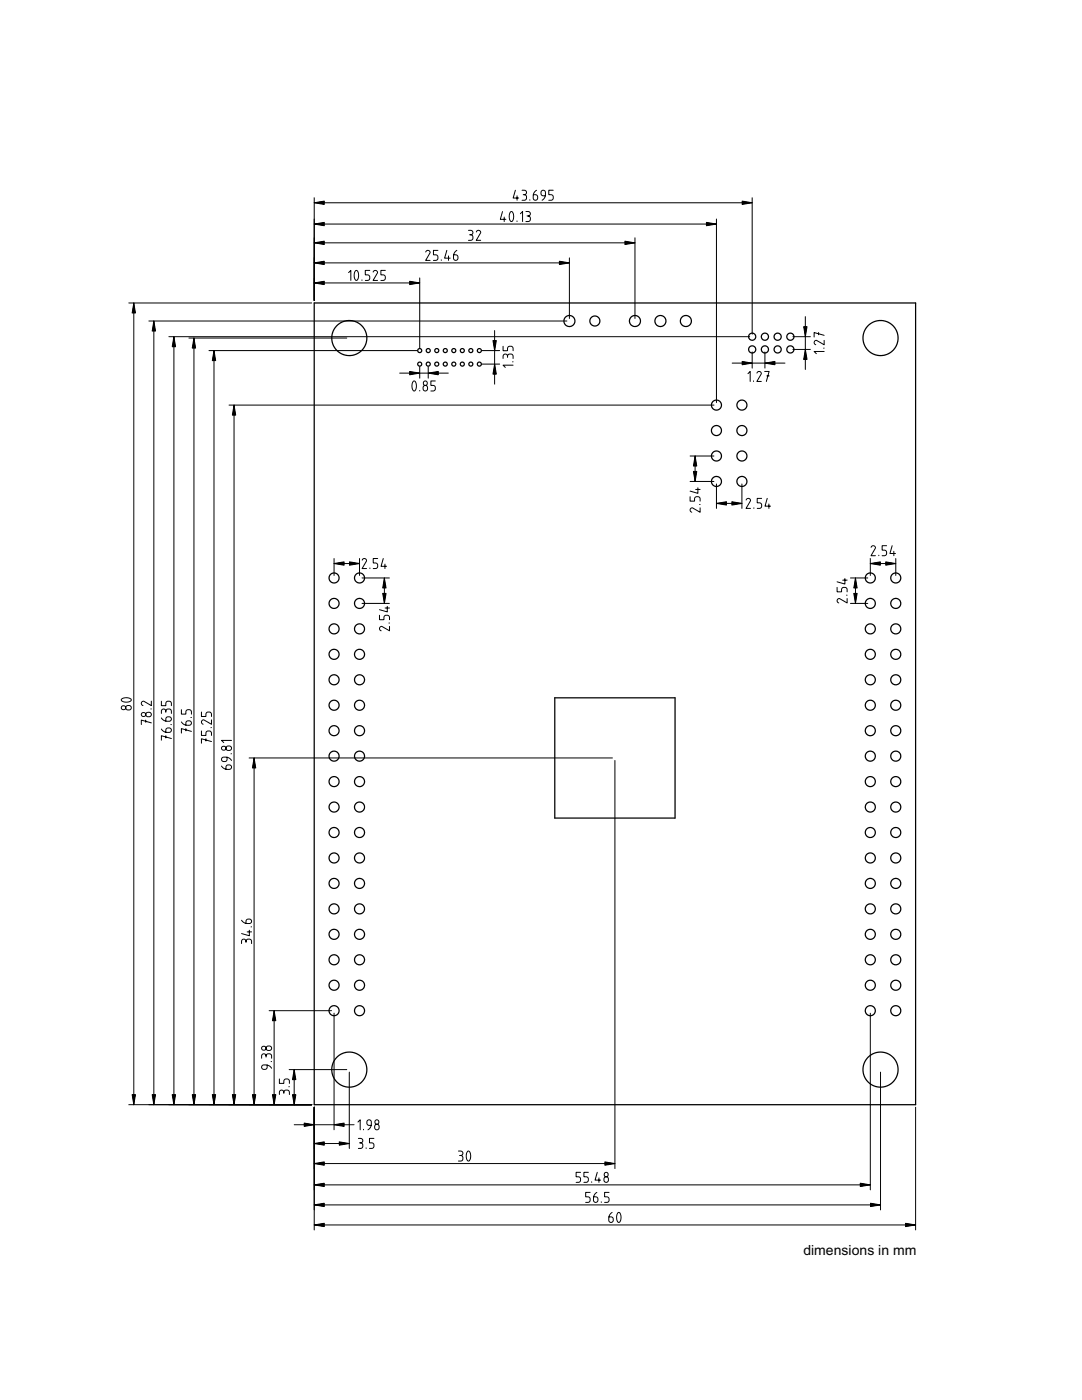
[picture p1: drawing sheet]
<svg xmlns="http://www.w3.org/2000/svg" width="216mm" height="279mm" viewBox="0 0 216 279" stroke-linecap="round" stroke-linejoin="round" font-family="sans-serif">
<defs><g id="words">
<text font-size="2.8" x="160.3" y="250.4">dimensions in mm</text>
</g></defs>
<g fill="none" stroke="#000" stroke-width=".25">
<path d="M62.7 60.5h120v160h-120zM110.7 139.3h24v24h-24z"/>
<circle cx="69.7" cy="67.5" r="3.5"/>
<circle cx="83.7" cy="72.7" r=".4"/>
<circle cx="83.7" cy="70" r=".4"/>
<circle cx="85.4" cy="72.7" r=".4"/>
<circle cx="85.4" cy="70" r=".4"/>
<circle cx="87.1" cy="72.7" r=".4"/>
<circle cx="87.1" cy="70" r=".4"/>
<circle cx="88.8" cy="72.7" r=".4"/>
<circle cx="88.8" cy="70" r=".4"/>
<circle cx="90.5" cy="72.7" r=".4"/>
<circle cx="90.5" cy="70" r=".4"/>
<circle cx="92.2" cy="72.7" r=".4"/>
<circle cx="92.2" cy="70" r=".4"/>
<circle cx="93.9" cy="72.7" r=".4"/>
<circle cx="93.9" cy="70" r=".4"/>
<circle cx="95.6" cy="72.7" r=".4"/>
<circle cx="95.6" cy="70" r=".4"/>
<circle cx="113.6" cy="64.1" r="1.1"/>
<circle cx="118.7" cy="64.1" r="1"/>
<circle cx="126.7" cy="64.1" r="1.1"/>
<circle cx="131.8" cy="64.1" r="1.1"/>
<circle cx="136.9" cy="64.1" r="1.1"/>
<circle cx="150.1" cy="67.2" r=".71"/>
<circle cx="150.1" cy="69.7" r=".71"/>
<circle cx="152.6" cy="67.2" r=".71"/>
<circle cx="152.6" cy="69.7" r=".71"/>
<circle cx="155.2" cy="67.2" r=".71"/>
<circle cx="155.2" cy="69.7" r=".71"/>
<circle cx="157.7" cy="67.2" r=".71"/>
<circle cx="157.7" cy="69.7" r=".71"/>
<circle cx="175.7" cy="67.5" r="3.5"/>
<circle cx="143" cy="80.8" r="1"/>
<circle cx="143" cy="85.9" r="1"/>
<circle cx="143" cy="91" r="1"/>
<circle cx="143" cy="96.1" r="1"/>
<circle cx="148" cy="80.8" r="1"/>
<circle cx="148" cy="85.9" r="1"/>
<circle cx="148" cy="91" r="1"/>
<circle cx="148" cy="96.1" r="1"/>
<circle cx="66.7" cy="115.3" r="1"/>
<circle cx="71.7" cy="115.3" r="1"/>
<circle cx="173.7" cy="115.3" r="1"/>
<circle cx="178.7" cy="115.3" r="1"/>
<circle cx="66.7" cy="135.7" r="1"/>
<circle cx="66.7" cy="120.4" r="1"/>
<circle cx="66.7" cy="125.5" r="1"/>
<circle cx="66.7" cy="130.6" r="1"/>
<circle cx="71.7" cy="135.7" r="1"/>
<circle cx="71.7" cy="120.4" r="1"/>
<circle cx="71.7" cy="125.5" r="1"/>
<circle cx="71.7" cy="130.6" r="1"/>
<circle cx="173.7" cy="120.4" r="1"/>
<circle cx="173.7" cy="135.7" r="1"/>
<circle cx="173.7" cy="125.5" r="1"/>
<circle cx="173.7" cy="130.6" r="1"/>
<circle cx="178.7" cy="135.7" r="1"/>
<circle cx="178.7" cy="120.4" r="1"/>
<circle cx="178.7" cy="125.5" r="1"/>
<circle cx="178.7" cy="130.6" r="1"/>
<circle cx="66.7" cy="140.7" r="1"/>
<circle cx="66.7" cy="150.9" r="1"/>
<circle cx="66.7" cy="145.8" r="1"/>
<circle cx="66.7" cy="156" r="1"/>
<circle cx="71.7" cy="145.8" r="1"/>
<circle cx="71.7" cy="150.9" r="1"/>
<circle cx="71.7" cy="140.7" r="1"/>
<circle cx="71.7" cy="156" r="1"/>
<circle cx="173.7" cy="150.9" r="1"/>
<circle cx="173.7" cy="145.8" r="1"/>
<circle cx="173.7" cy="140.7" r="1"/>
<circle cx="173.7" cy="156" r="1"/>
<circle cx="178.7" cy="145.8" r="1"/>
<circle cx="178.7" cy="140.7" r="1"/>
<circle cx="178.7" cy="150.9" r="1"/>
<circle cx="178.7" cy="156" r="1"/>
<circle cx="66.7" cy="171.2" r="1"/>
<circle cx="66.7" cy="166.1" r="1"/>
<circle cx="66.7" cy="176.3" r="1"/>
<circle cx="66.7" cy="161.1" r="1"/>
<circle cx="71.7" cy="171.2" r="1"/>
<circle cx="71.7" cy="166.1" r="1"/>
<circle cx="71.7" cy="176.3" r="1"/>
<circle cx="71.7" cy="161.1" r="1"/>
<circle cx="173.7" cy="166.1" r="1"/>
<circle cx="173.7" cy="171.2" r="1"/>
<circle cx="173.7" cy="176.3" r="1"/>
<circle cx="173.7" cy="161.1" r="1"/>
<circle cx="178.7" cy="171.2" r="1"/>
<circle cx="178.7" cy="166.1" r="1"/>
<circle cx="178.7" cy="176.3" r="1"/>
<circle cx="178.7" cy="161.1" r="1"/>
<circle cx="66.7" cy="186.5" r="1"/>
<circle cx="66.7" cy="191.5" r="1"/>
<circle cx="66.7" cy="196.6" r="1"/>
<circle cx="66.7" cy="181.4" r="1"/>
<circle cx="71.7" cy="191.5" r="1"/>
<circle cx="71.7" cy="186.5" r="1"/>
<circle cx="71.7" cy="196.6" r="1"/>
<circle cx="71.7" cy="181.4" r="1"/>
<circle cx="173.7" cy="191.5" r="1"/>
<circle cx="173.7" cy="186.5" r="1"/>
<circle cx="173.7" cy="196.6" r="1"/>
<circle cx="173.7" cy="181.4" r="1"/>
<circle cx="178.7" cy="186.5" r="1"/>
<circle cx="178.7" cy="191.5" r="1"/>
<circle cx="178.7" cy="196.6" r="1"/>
<circle cx="178.7" cy="181.4" r="1"/>
<circle cx="66.7" cy="201.7" r="1"/>
<circle cx="69.7" cy="213.5" r="3.5"/>
<circle cx="71.7" cy="201.7" r="1"/>
<circle cx="173.7" cy="201.7" r="1"/>
<circle cx="175.7" cy="213.5" r="3.5"/>
<circle cx="178.7" cy="201.7" r="1"/>
</g>
<g fill="none" stroke="#000" stroke-width=".2">
<path d="M62.7 39.5v20.5M102.8 38l-.4 1.5h1.1M103.2 39.1v.9M104.2 38h.6l.3 .4-.2 .3-.3 .2 .4 .2v.6l-.3 .2-.5 .1M104.4 38.9h.2M105.7 39.9v.1M107.1 38l-.6 .5-.1 1 .2 .4h.5l.2-.3-.1-.5-.3-.2h-.5M108.8 39.1h-.5l-.3-.2v-.6l.1-.3h.5l.2 .4-.1 1-.5 .6M110.4 38h-.9v.9h.7l.2 .4-.2 .6-.7 .1M150.1 39.5v27.2M62.7 56.5h21M62.7 52.5h50.9"/>
<path d="M62.7 48.5h64M62.7 44.7h80.3M62.7 40.5h87.4M69.6 54.4l.4-.4v2M70.9 54h.4a1.74 1.74 0 0 1 0 1.9h-.4a1.74 1.74 0 0 1 0-1.8zM72.2 55.9v.1M73.8 54h-.9v.9h.6l.3 .4-.2 .6-.7 .1M74.5 54.3l.1-.2 .4-.1 .2 .1 .1 .3-.9 1.6h.9M76.9 54h-.9v.9h.7l.2 .4-.2 .6-.7 .1M83.7 55.5v14M85 50.3l.1-.2 .3-.1 .3 .1 .1 .3-.9 1.6h.9M87.4 50h-.9v.9h.6l.3 .4-.2 .6-.7 .1"/>
<path d="M88 51.9v.1M89.2 50l-.5 1.5h1.1M89.5 51.1v.9M91.2 50l-.6 .5-.1 1 .2 .4h.5l.2-.3-.1-.5-.3-.2h-.5M93.5 46h.6l.3 .4-.2 .3-.3 .2 .4 .2v.6l-.3 .2-.5 .1M93.7 46.9h.2M95 46.3l.2-.2 .3-.1 .3 .1 .1 .3-.9 1.6h.9M100.3 42.2l-.5 1.6h1.1M100.6 43.3v.9M101.9 42.3h.3a1.74 1.74 0 0 1 .1 1.8h-.4a1.74 1.74 0 0 1-.1-1.8zM103.2 44.1v.1M103.8 42.7l.5-.5v2"/>
<path d="M104.9 42.2l.7 .1 .2 .4-.1 .3-.3 .1 .4 .3v.6l-.3 .2h-.6M105.2 43.1h.2M113.6 51.5v12.1M126.7 47.5v16.1M143 43.7v36.6M25.7 60.5h36.5M26.7 60.5v160M29.7 64.1h83.4M30.7 64.1v156.4M33.7 67.2h115.9M34.7 67.2v153.3M37.7 67.5h31.5"/>
<path d="M38.7 67.5v153M41.7 70h41.5M42.7 70v150.5M79.7 74.5h9.7M82.5 76.1h.3a1.74 1.74 0 0 1 0 1.8l-.3 .1a1.74 1.74 0 0 1-.1-1.9zM83.7 73.2v2.3M83.8 77.9v.1M84.6 77l.3-.1 .3 .2 .1 .6-.2 .3h-.3l-.3-.2-.1-.5zM85.4 73.2v2.3M86.9 76h-.9v.9l.6 .1 .3 .4-.2 .6h-.7M96.1 70h3.6M96.1 72.7h3.6"/>
<path d="M98.7 66v10.7M100.4 71.5v-.6l.4-.2 .3 .1 .2 .3 .2-.4h.6l.3 .3v.5M100.4 69.1v.9h.9v-.7l.4-.2 .6 .2 .1 .7M101.3 71.1v.2M102.3 72.2h.1M102.4 72.9h-2l.4 .4M146.1 72.5h10.5M149.2 74.6l.5-.5v2M150.1 70.2v3.3M150.4 76v.1M151 74.5l.2-.3 .3-.1 .3 .2 .1 .2-.9 1.6h.9M152.6 74.1h.9l-.6 2"/>
<path d="M152.6 70.2v3.3M153 75h.5M158.2 67.2h3.5M158.2 69.7h3.5M160.7 63.2v10.5M163.3 66.4v.4M164.3 69.5h.2M164.5 70.1h-2l.4 .5M164.5 67.9v.9l-1.6-.9-.3 .1-.1 .3v.3l.3 .2M164.5 66.9l-2-.5v.9M45.7 80.8h96.8M46.7 80.8v139.7"/>
<path d="M137.7 91h4.8M137.7 96.1h4.8M137.7 99.1v.9h.9v-.6l.4-.3 .6 .2 .1 .7M138.7 91v5.1M138.8 97.7h.9M139.3 97.3v1.2l-1.6-.5M143 96.6v4.9M148 96.6v4.9M148.9 99.8l.1-.2 .4-.1 .2 .1 .2 .3-.9 1.6h.9M152 99.5h-.9v.9h.6l.3 .4-.2 .6-.7 .1M153.1 99.5l-.5 1.5h1.2M66.7 111.5v3.3"/>
<path d="M66.7 112.5h5M71.7 111.5v3.3M72.2 115.3h5.5M72.3 111.8l.1-.2 .4-.1 .2 .1 .1 .3-.8 1.6h.8M73.8 113.4v.1M75.4 111.5h-.9v.9h.6l.3 .4-.2 .6-.7 .1M76.5 111.5l-.5 1.5h1.1M76.7 115.3v5.1M76.8 112.6v.9M139.6 100.7h.1M139.7 101.3v.9l-1.6-.9-.3 .2-.1 .2 .1 .4 .2 .1M143 100.5h5"/>
<path d="M150.4 101.4v.1M153.4 100.6v.9M167 117.2v.9h.9l.1-.6 .4-.3 .6 .2v.7M168.1 115.8h.9M168.6 115.4v1.2l-1.6-.5M168.9 118.8h.1M169 119.4v.9l-1.5-.9-.3 .2-.2 .2 .1 .4 .3 .1M169.7 115.3h3.5M170.7 115.3v5.1M173.7 111.5v3.3M173.7 112.5h5M173.8 109.2l.2-.2 .3-.1 .3 .2 .1 .2-.9 1.6h.9"/>
<path d="M175.4 110.8v.1M176.9 108.9h-.9v.9h.7l.2 .4-.2 .6-.7 .1M178 108.9l-.4 1.6h1.1M178.4 110v.9M178.7 111.5v3.3M24.3 139.5a1.74 1.74 0 0 1 1.8 0v.4a1.74 1.74 0 0 1-1.8 0zM30.2 139.9v.9l-1.6-.9-.3 .1-.1 .3 .1 .3 .2 .2M32.2 139.9v.9h.9v-.6l.4-.3 .6 .2 .1 .7M72.2 120.4h5.5M75.7 122.8v.9h.9l.1-.7 .4-.2 .5 .2 .1 .7M76.8 121.3h.9M77.3 121v1.1l-1.6-.4"/>
<path d="M77.6 124.3h.1M77.7 125v.9l-1.6-.9-.2 .1-.2 .3 .1 .3 .3 .2M169.7 120.4h3.5M25.2 140.9l.3-.1 .5 .1 .2 .3-.1 .3-.3 .2-.5-.1-.2-.3zM29.1 143.7v.5M29.2 142.3l.3-.1h.5l.2 .3-.1 .3-.3 .2h-.5l-.2-.4zM30.1 141.5h.1M30.2 144.3l-2-.6v.9M32.2 145.5l.6 .5 1 .2 .3-.3v-.4l-.3-.2h-.5l-.2 .3v.5M32.2 143.3l.6 .5 1 .1 .3-.2v-.4l-.3-.2h-.5l-.2 .3v.5M32.2 142.4l.1-.7 .3-.2 .4 .1 .1 .3 .3-.4 .6 .1 .2 .2v.6M33.1 141.9v.3"/>
<path d="M33.1 146.8v.5M34.1 144.6h.1M34.2 147.4l-2-.6v.9M36.2 144.1l.6 .5 1 .1 .3-.2v-.4l-.3-.2h-.5l-.2 .3v.5M36.2 141.6v.9h.9v-.6l.4-.3 .6 .2 .1 .7M37.1 145.4v.5M38.1 143.2h.1M38.2 146l-2-.6v.9M40.2 145.9v.9h.9v-.7l.4-.2 .6 .2 .1 .7M40.2 142.1v.9h.9v-.7l.4-.2 .6 .2 .1 .7M41.1 147.4v.5M42.1 145.2h.1"/>
<path d="M42.2 148l-2-.6v.9M42.2 143.7v.8l-1.6-.8-.3 .1-.1 .2 .1 .4 .2 .1M44.2 152.9l.6 .5 1 .1 .3-.2v-.4l-.3-.2h-.5l-.2 .3v.5M45.2 149l.3-.1 .5 .1 .2 .2-.1 .4-.3 .2-.5-.1-.2-.3zM45.3 151.1v.5l-.2 .3-.5 .1-.3-.2v-.5l.3-.2 1 .1 .6 .6M46.1 150.4h.1M46.2 147.8h-2l.4 .4M49.7 151.3h72.5M50.7 151.3v69.2M122.7 151.8v81.4M48.2 183.6l.6 .6 1 .1 .3-.2v-.5l-.3-.2-.5 .1-.2 .3v.5M48.2 188.3l.1-.6 .3-.3 .4 .2 .1 .3 .3-.4h.6l.2 .2v.6"/>
<path d="M49.1 187.9v.2M49.3 186h.9M49.8 185.6v1.2l-1.6-.5M50.1 185h.1M52.2 211.2l.1-.7 .3-.2 .4 .1 .1 .4 .3-.5 .6 .1 .2 .2v.6M53.1 210.8v.2M53.2 208.9l.3-.1h.5l.2 .3-.1 .3-.3 .2h-.5l-.2-.4zM53.3 212.6v.5l-.2 .2-.5 .1-.3-.2v-.4l.3-.3 1 .2 .6 .5M53.7 201.7h12.5M54.1 211.9h.1M54.7 201.7v18.8M55.7 218.4l.1-.6 .4-.2 .3 .1 .1 .3 .3-.4h.6l.2 .3v.5"/>
<path d="M55.7 215.3v.9h.9l.1-.6 .4-.3 .6 .2v.7M56.6 218v.2M57.6 216.9h.1M57.7 213.5h11.5M58.7 213.5v7M66.7 202.2v23.3M69.7 214v15.2M173.7 202.2v35.3M175.7 214v27.5M25.7 220.5h36.5M58.7 224.5h12M62.7 221v24.5"/>
<path d="M62.7 228.2h7M62.7 236.5h111M62.7 232.2h60M71.4 223.9l.5-.4v2M71.5 227.2h.7l.2 .4-.1 .4-.4 .1 .5 .3-.1 .6-.2 .2h-.6M71.7 228.1h.2M72.5 225.4v.1M73.1 229.1v.1M74.1 224.6h-.5l-.3-.2-.1-.6 .2-.2 .5-.1 .2 .4-.1 1-.6 .6M74.6 227.2h-.9v.9h.7l.2 .4-.2 .6-.7 .1M74.9 224.5l.3-.1 .4 .2v.5l-.1 .3-.4 .1-.3-.2v-.5zM91.5 229.7l.6 .1 .3 .4-.2 .3-.3 .1 .4 .3v.6l-.3 .2h-.5"/>
<path d="M91.7 230.6h.2M93.3 229.8h.4a1.74 1.74 0 0 1 0 1.8h-.4a1.74 1.74 0 0 1 0-1.8zM115.8 234h-.8v.9h.6l.2 .4-.2 .6-.6 .1M117.4 234h-.9v.9h.7l.2 .4-.2 .6-.7 .1M117.8 238h-.9v.9h.6l.3 .4-.2 .6-.7 .1M118.1 235.9v.1M119.1 238l-.5 .5-.2 1 .3 .4h.4l.2-.3-.1-.5-.2-.2h-.6M119.2 234l-.5 1.5h1.1M119.5 235.1v.9M120 239.9v.1M120.6 235l.4-.1 .3 .2 .1 .5-.2 .3-.3 .1-.3-.2-.1-.5zM121.5 238h-.9v.9h.7l.2 .4-.2 .6-.7 .1"/>
<path d="M182.7 221v24.5M62.7 240.5h113M62.7 244.5h120M122.1 242l-.5 .5-.1 1 .2 .4h.5l.2-.3-.1-.5-.3-.2h-.5M123.3 242h.4a1.74 1.74 0 0 1 0 1.9h-.4a1.74 1.74 0 0 1 0-1.8z"/>
<circle cx="84.9" cy="76.5" r=".42"/>
<circle cx="24.6" cy="141.2" r=".42"/>
<circle cx="28.6" cy="142.6" r=".42"/>
<circle cx="44.6" cy="149.3" r=".42"/>
<circle cx="52.6" cy="209.2" r=".42"/>
<circle cx="75.2" cy="223.9" r=".42"/>
<circle cx="121" cy="234.4" r=".42"/>
</g>
<g fill="#000">
<path d="M62.7 56.5l2-.4v.7zM62.7 52.5l2-.4v.7zM62.7 48.5l2-.4v.7zM62.7 44.7l2-.3v.6zM62.7 40.5l2-.4v.7zM81.7 56.1l2 .4-2 .3zM111.6 52.1l2 .4-2 .3zM124.7 48.1l2 .4-2 .3zM141 44.4l2 .3-2 .3zM148.1 40.1l2 .4-2 .3zM26.7 60.5l.3 2h-.6zM30.7 64.1l.3 2h-.6z"/>
<path d="M34.7 67.2l.3 2h-.6zM38.7 67.5l.3 2h-.6zM42.7 70l.3 2h-.6zM81.7 74.1l2 .4-2 .3zM85.4 74.5l2-.4v.7zM98.4 68h.6l-.3 2zM98.7 72.7l.3 2h-.6zM148.1 72.1l2 .4-2 .3zM152.6 72.5l2-.4v.7zM160.4 65.2h.6l-.3 2zM160.7 69.7l.3 2h-.6zM46.7 80.8l.3 2h-.6z"/>
<path d="M138.7 91l.3 2h-.6zM138.4 94.1h.6l-.3 2zM66.7 112.5l2-.4v.7zM69.7 112.1l2 .4-2 .3zM76.7 115.3l.3 2h-.6zM143 100.5l2-.4v.7zM146 100.1l2 .4-2 .3zM170.7 115.3l.3 2h-.6zM173.7 112.5l2-.4v.7zM176.7 112.1l2 .4-2 .3zM76.4 118.4h.6l-.3 2zM170.4 118.4h.6l-.3 2z"/>
<path d="M50.7 151.3l.3 2h-.6zM54.7 201.7l.3 2h-.6zM58.7 213.5l.3 2h-.6zM26.4 218.5h.6l-.3 2zM30.4 218.5h.6l-.3 2zM34.4 218.5h.6l-.3 2zM38.4 218.5h.6l-.3 2zM42.4 218.5h.6l-.3 2zM46.4 218.5h.6l-.3 2zM50.4 218.5h.6l-.3 2zM54.4 218.5h.6l-.3 2zM58.4 218.5h.6l-.3 2z"/>
<path d="M60.7 224.1l2 .4-2 .3zM62.7 228.2l2-.3v.6zM62.7 236.5l2-.4v.7zM62.7 232.2l2-.3v.6zM66.7 224.5l2-.4v.7zM67.7 227.9l2 .3-2 .3zM120.7 231.9l2 .3-2 .3zM171.7 236.1l2 .4-2 .3zM62.7 240.5l2-.4v.7zM62.7 244.5l2-.4v.7zM173.7 240.1l2 .4-2 .3zM180.7 244.1l2 .4-2 .3z"/>
</g>
<g fill="#000" stroke="#000" stroke-width=".2">
<path d="M62.7 56.5l2-.4v.7zM62.7 52.5l2-.4v.7zM62.7 48.5l2-.4v.7zM62.7 44.7l2-.3v.6zM62.7 40.5l2-.4v.7zM81.7 56.1l2 .4-2 .3zM111.6 52.1l2 .4-2 .3zM124.7 48.1l2 .4-2 .3zM141 44.4l2 .3-2 .3zM148.1 40.1l2 .4-2 .3zM26.7 60.5l.3 2h-.6zM30.7 64.1l.3 2h-.6z"/>
<path d="M34.7 67.2l.3 2h-.6zM38.7 67.5l.3 2h-.6zM42.7 70l.3 2h-.6zM81.7 74.1l2 .4-2 .3zM85.4 74.5l2-.4v.7zM98.4 68h.6l-.3 2zM98.7 72.7l.3 2h-.6zM148.1 72.1l2 .4-2 .3zM152.6 72.5l2-.4v.7zM160.4 65.2h.6l-.3 2zM160.7 69.7l.3 2h-.6zM46.7 80.8l.3 2h-.6z"/>
<path d="M138.7 91l.3 2h-.6zM138.4 94.1h.6l-.3 2zM66.7 112.5l2-.4v.7zM69.7 112.1l2 .4-2 .3zM76.7 115.3l.3 2h-.6zM143 100.5l2-.4v.7zM146 100.1l2 .4-2 .3zM170.7 115.3l.3 2h-.6zM173.7 112.5l2-.4v.7zM176.7 112.1l2 .4-2 .3zM76.4 118.4h.6l-.3 2zM170.4 118.4h.6l-.3 2z"/>
<path d="M50.7 151.3l.3 2h-.6zM54.7 201.7l.3 2h-.6zM58.7 213.5l.3 2h-.6zM26.4 218.5h.6l-.3 2zM30.4 218.5h.6l-.3 2zM34.4 218.5h.6l-.3 2zM38.4 218.5h.6l-.3 2zM42.4 218.5h.6l-.3 2zM46.4 218.5h.6l-.3 2zM50.4 218.5h.6l-.3 2zM54.4 218.5h.6l-.3 2zM58.4 218.5h.6l-.3 2z"/>
<path d="M60.7 224.1l2 .4-2 .3zM62.7 228.2l2-.3v.6zM62.7 236.5l2-.4v.7zM62.7 232.2l2-.3v.6zM66.7 224.5l2-.4v.7zM67.7 227.9l2 .3-2 .3zM120.7 231.9l2 .3-2 .3zM171.7 236.1l2 .4-2 .3zM62.7 240.5l2-.4v.7zM62.7 244.5l2-.4v.7zM173.7 240.1l2 .4-2 .3zM180.7 244.1l2 .4-2 .3z"/>
</g>
<use href="#words"/>
</svg>
